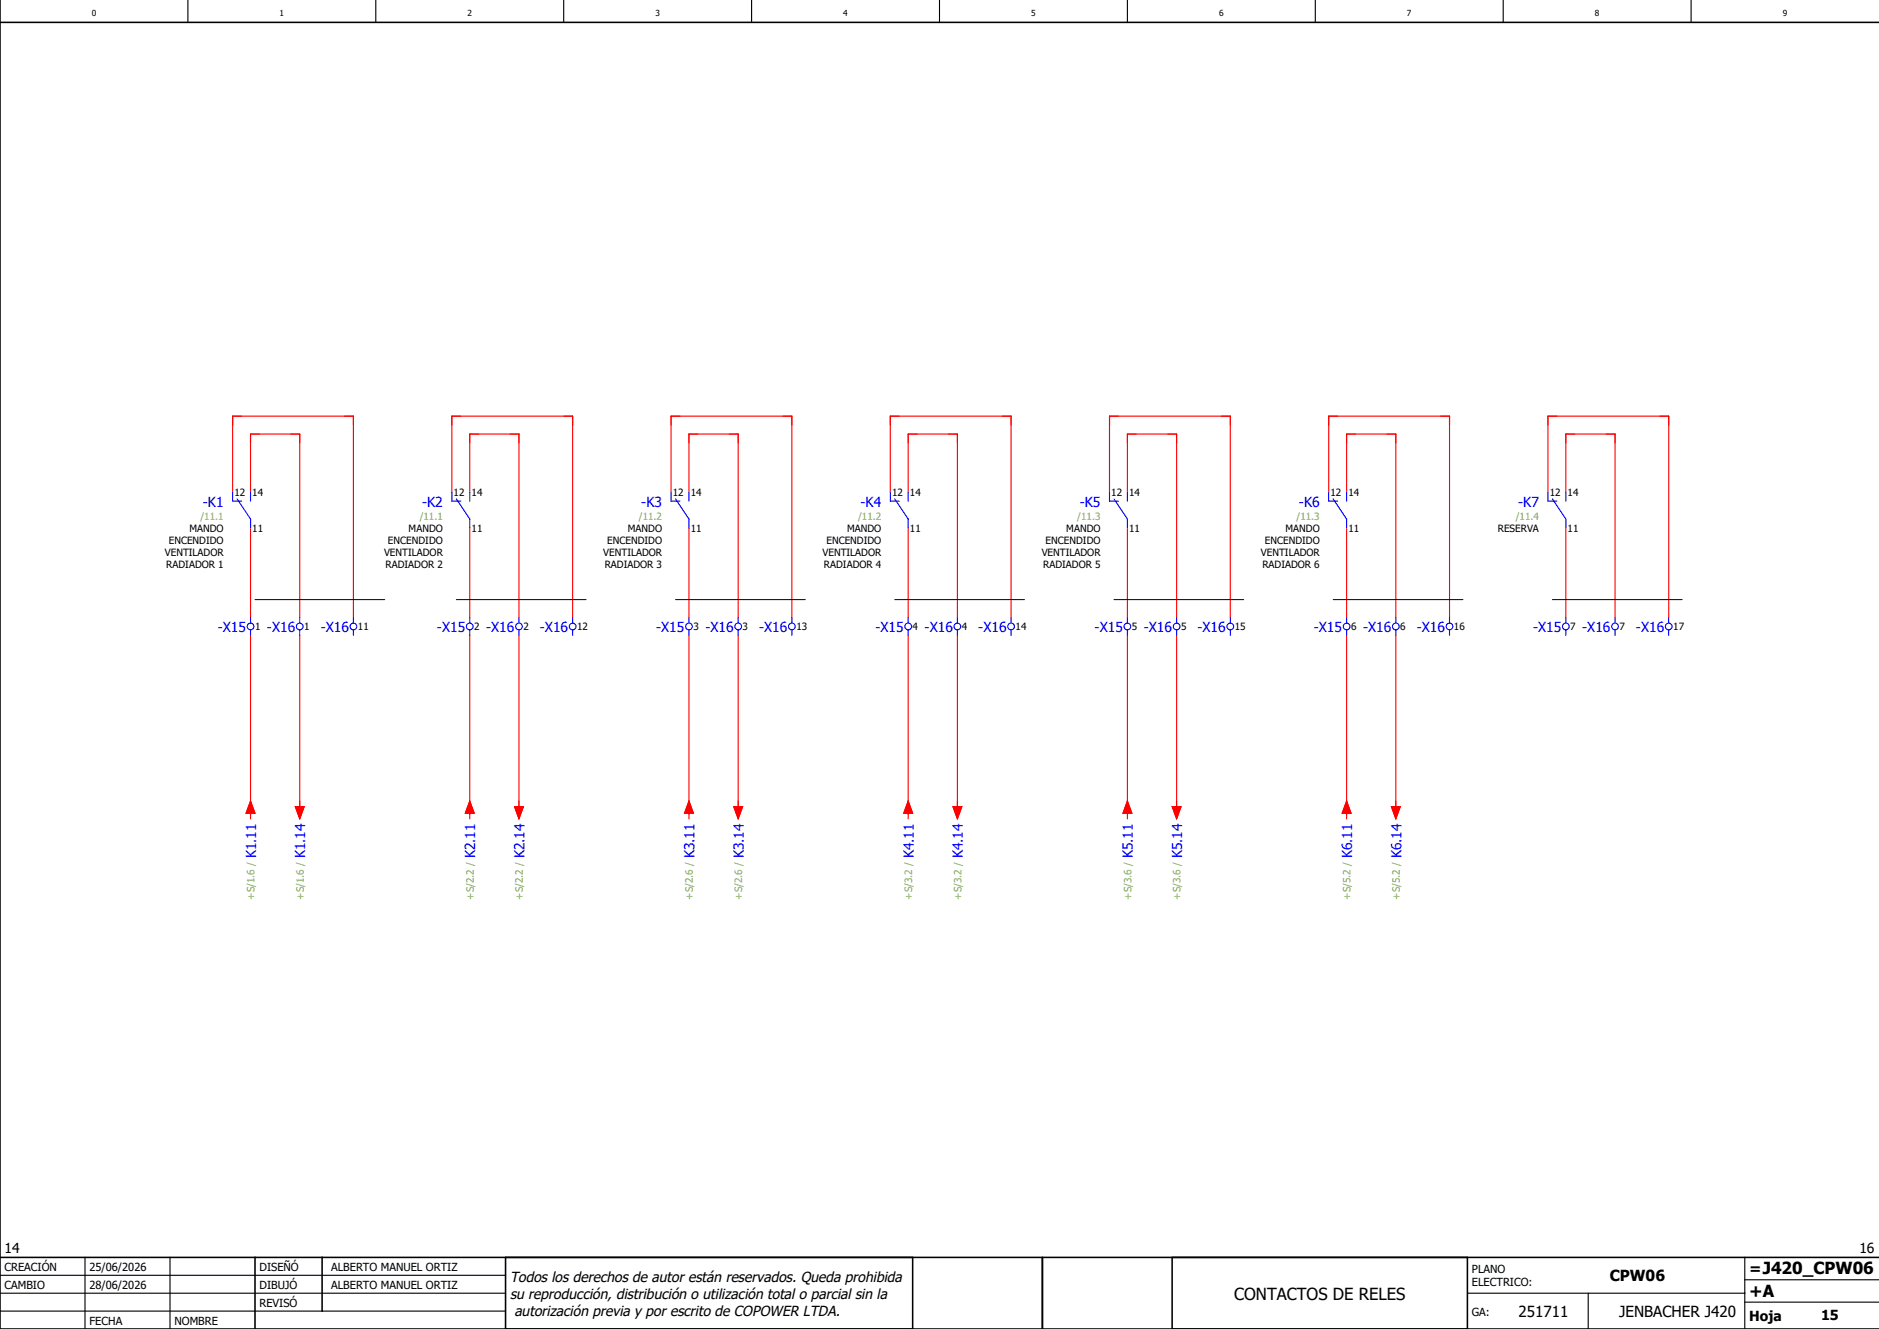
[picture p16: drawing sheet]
<svg xmlns="http://www.w3.org/2000/svg" width="420mm" height="297mm" viewBox="0 0 420 297" stroke-linecap="round" stroke-linejoin="round" font-family="sans-serif">
<defs><g id="words">
<g font-size="3.7">
<text x="275.9" y="290.5">CONTACTOS DE RELES</text>
<text x="391" y="289.8">+A</text>
</g>
<g font-size="3.4">
<text x="359.8" y="286.4">CPW06</text>
<text x="391" y="284.6">=J420_CPW06</text>
<text x="339.4" y="294.4">251711</text>
<text x="361.9" y="294.4">JENBACHER J420</text>
</g>
<g font-size="3.2">
<text x="114" y="286.5">Todos los derechos de autor están reservados. Queda prohibida</text>
<text x="114" y="290.2">su reproducción, distribución o utilización total o parcial sin la</text>
<text x="115" y="294">autorización previa y por escrito de COPOWER LTDA.</text>
</g>
<g font-size="3.1" fill="#00f">
<text x="45.4" y="113.2">-K1</text>
<text x="94.4" y="113.2">-K2</text>
<text x="143.4" y="113.2">-K3</text>
<text x="192.4" y="113.2">-K4</text>
<text x="241.4" y="113.2">-K5</text>
<text x="290.4" y="113.2">-K6</text>
<text x="339.4" y="113.2">-K7</text>
<text x="48.7" y="141.2">-X15</text>
<text x="59.7" y="141.2">-X16</text>
<text x="71.7" y="141.2">-X16</text>
<text x="97.7" y="141.2">-X15</text>
<text x="108.7" y="141.2">-X16</text>
<text x="120.7" y="141.2">-X16</text>
<text x="146.7" y="141.2">-X15</text>
<text x="157.7" y="141.2">-X16</text>
<text x="169.7" y="141.2">-X16</text>
<text x="195.7" y="141.2">-X15</text>
<text x="206.7" y="141.2">-X16</text>
<text x="218.7" y="141.2">-X16</text>
<text x="244.7" y="141.2">-X15</text>
<text x="255.7" y="141.2">-X16</text>
<text x="267.7" y="141.2">-X16</text>
<text x="293.7" y="141.2">-X15</text>
<text x="304.7" y="141.2">-X16</text>
<text x="316.7" y="141.2">-X16</text>
<text x="342.7" y="141.2">-X15</text>
<text x="353.7" y="141.2">-X16</text>
<text x="365.7" y="141.2">-X16</text>
<text x="57.2" y="191.9" transform="rotate(-90 57.2 191.9)">K1.11</text>
<text x="68.2" y="191.9" transform="rotate(-90 68.2 191.9)">K1.14</text>
<text x="106.2" y="191.9" transform="rotate(-90 106.2 191.9)">K2.11</text>
<text x="117.2" y="191.9" transform="rotate(-90 117.2 191.9)">K2.14</text>
<text x="155.2" y="191.9" transform="rotate(-90 155.2 191.9)">K3.11</text>
<text x="166.2" y="191.9" transform="rotate(-90 166.2 191.9)">K3.14</text>
<text x="204.2" y="191.9" transform="rotate(-90 204.2 191.9)">K4.11</text>
<text x="215.2" y="191.9" transform="rotate(-90 215.2 191.9)">K4.14</text>
<text x="253.2" y="191.9" transform="rotate(-90 253.2 191.9)">K5.11</text>
<text x="264.2" y="191.9" transform="rotate(-90 264.2 191.9)">K5.14</text>
<text x="302.2" y="191.9" transform="rotate(-90 302.2 191.9)">K6.11</text>
<text x="313.2" y="191.9" transform="rotate(-90 313.2 191.9)">K6.14</text>
</g>
<g font-size="3.1">
<text x="1" y="280">14</text>
<text x="415.6" y="280">16</text>
<text x="391" y="295.2">Hoja</text>
<text x="407" y="295">15</text>
</g>
<g font-size="2.5">
<text x="1" y="284">CREACIÓN</text>
<text x="20" y="284">25/06/2026</text>
<text x="58" y="284">DISEÑÓ</text>
<text x="74" y="284">ALBERTO MANUEL ORTIZ</text>
<text x="329" y="284.5">PLANO</text>
<text x="329" y="287.5">ELECTRICO:</text>
<text x="1" y="288">CAMBIO</text>
<text x="20" y="288">28/06/2026</text>
<text x="58" y="292">REVISÓ</text>
<text x="58" y="288">DIBUJÓ</text>
<text x="74" y="288">ALBERTO MANUEL ORTIZ</text>
<text x="329" y="294">GA:</text>
<text x="20" y="296">FECHA</text>
<text x="39" y="296">NOMBRE</text>
</g>
<g font-size="2.2">
<text x="52.4" y="110.9">12</text>
<text x="56.4" y="110.9">14</text>
<text x="101.4" y="110.9">12</text>
<text x="105.4" y="110.9">14</text>
<text x="150.4" y="110.9">12</text>
<text x="154.4" y="110.9">14</text>
<text x="199.4" y="110.9">12</text>
<text x="203.4" y="110.9">14</text>
<text x="248.4" y="110.9">12</text>
<text x="252.4" y="110.9">14</text>
<text x="297.4" y="110.9">12</text>
<text x="301.4" y="110.9">14</text>
<text x="346.4" y="110.9">12</text>
<text x="350.4" y="110.9">14</text>
<text x="42.3" y="118.8">MANDO</text>
<text x="56.4" y="118.8">11</text>
<text x="91.3" y="118.8">MANDO</text>
<text x="105.4" y="118.8">11</text>
<text x="140.3" y="118.8">MANDO</text>
<text x="154.4" y="118.8">11</text>
<text x="189.3" y="118.8">MANDO</text>
<text x="203.4" y="118.8">11</text>
<text x="238.3" y="118.8">MANDO</text>
<text x="252.4" y="118.8">11</text>
<text x="287.3" y="118.8">MANDO</text>
<text x="301.4" y="118.8">11</text>
<text x="334.8" y="118.8">RESERVA</text>
<text x="350.4" y="118.8">11</text>
<text x="36.8" y="124.2">VENTILADOR</text>
<text x="37.7" y="121.5">ENCENDIDO</text>
<text x="85.8" y="124.2">VENTILADOR</text>
<text x="86.7" y="121.5">ENCENDIDO</text>
<text x="134.8" y="124.2">VENTILADOR</text>
<text x="135.7" y="121.5">ENCENDIDO</text>
<text x="183.8" y="124.2">VENTILADOR</text>
<text x="184.7" y="121.5">ENCENDIDO</text>
<text x="232.8" y="124.2">VENTILADOR</text>
<text x="233.7" y="121.5">ENCENDIDO</text>
<text x="281.8" y="124.2">VENTILADOR</text>
<text x="282.7" y="121.5">ENCENDIDO</text>
<text x="37.2" y="126.9">RADIADOR 1</text>
<text x="86.2" y="126.9">RADIADOR 2</text>
<text x="135.2" y="126.9">RADIADOR 3</text>
<text x="184.2" y="126.9">RADIADOR 4</text>
<text x="233.2" y="126.9">RADIADOR 5</text>
<text x="282.2" y="126.9">RADIADOR 6</text>
<text x="57" y="140.9">1</text>
<text x="68" y="140.9">1</text>
<text x="80" y="140.9">11</text>
<text x="106" y="140.9">2</text>
<text x="117" y="140.9">2</text>
<text x="129" y="140.9">12</text>
<text x="155" y="140.9">3</text>
<text x="166" y="140.9">3</text>
<text x="178" y="140.9">13</text>
<text x="204" y="140.9">4</text>
<text x="215" y="140.9">4</text>
<text x="227" y="140.9">14</text>
<text x="253" y="140.9">5</text>
<text x="264" y="140.9">5</text>
<text x="276" y="140.9">15</text>
<text x="302" y="140.9">6</text>
<text x="313" y="140.9">6</text>
<text x="325" y="140.9">16</text>
<text x="351" y="140.9">7</text>
<text x="362" y="140.9">7</text>
<text x="374" y="140.9">17</text>
</g>
<g font-size="2.2" fill="#7ca552">
<text x="44.8" y="116.1">/11.1</text>
<text x="93.8" y="116.1">/11.1</text>
<text x="142.8" y="116.1">/11.2</text>
<text x="191.8" y="116.1">/11.2</text>
<text x="240.8" y="116.1">/11.3</text>
<text x="289.8" y="116.1">/11.3</text>
<text x="338.8" y="116.1">/11.4</text>
<text x="56.9" y="201.1" transform="rotate(-90 56.9 201.1)">+S/1.6 /</text>
<text x="67.9" y="201.1" transform="rotate(-90 67.9 201.1)">+S/1.6 /</text>
<text x="105.9" y="201.1" transform="rotate(-90 105.9 201.1)">+S/2.2 /</text>
<text x="116.9" y="201.1" transform="rotate(-90 116.9 201.1)">+S/2.2 /</text>
<text x="154.9" y="201.1" transform="rotate(-90 154.9 201.1)">+S/2.6 /</text>
<text x="165.9" y="201.1" transform="rotate(-90 165.9 201.1)">+S/2.6 /</text>
<text x="203.9" y="201.1" transform="rotate(-90 203.9 201.1)">+S/3.2 /</text>
<text x="214.9" y="201.1" transform="rotate(-90 214.9 201.1)">+S/3.2 /</text>
<text x="252.9" y="201.1" transform="rotate(-90 252.9 201.1)">+S/3.6 /</text>
<text x="263.9" y="201.1" transform="rotate(-90 263.9 201.1)">+S/3.6 /</text>
<text x="301.9" y="201.1" transform="rotate(-90 301.9 201.1)">+S/5.2 /</text>
<text x="312.9" y="201.1" transform="rotate(-90 312.9 201.1)">+S/5.2 /</text>
</g>
<g font-size="1.9">
<text x="20.5" y="3.6">0</text>
<text x="62.5" y="3.6">1</text>
<text x="104.5" y="3.6">2</text>
<text x="146.5" y="3.6">3</text>
<text x="188.5" y="3.6">4</text>
<text x="230.5" y="3.6">5</text>
<text x="272.5" y="3.6">6</text>
<text x="314.5" y="3.6">7</text>
<text x="356.5" y="3.6">8</text>
<text x="398.5" y="3.6">9</text>
</g>
</g></defs>
<g fill="none" stroke="#000" stroke-width=".25">
<path d="M42 0v5M84 0v5M126 0v5M168 0v5M210 0v5M252 0v5M294 0v5M336 0v5M378 0v5M0 285h113M0 293h113M0 289h113"/>
<path d="M19 281v16M38 281v16M328 289h62M355 289v8M390 291h30M390 281v16M390 286h30"/>
</g>
<path d="M0 5h420M0 0v297h420M0 281h420M57 281v16M72 281v12M113 281v16M204 281v16M233 281v16M262 281v16M328 281v16" fill="none" stroke="#000" stroke-width=".35"/>
<g fill="none" stroke="#f00" stroke-width=".25">
<path d="M52 110v-17h27v45M56 110v-13h11v41M56 118v20M101 110v-17h27v45M105 110v-13h11v41M105 118v20M150 110v-17h27v45M154 110v-13h11v41M154 118v20M199 110v-17h27v45M203 110v-13h11v41M203 118v20"/>
<path d="M248 110v-17h27v45M252 110v-13h11v41M252 118v20M297 110v-17h27v45M301 110v-13h11v41M301 118v20M346 110v-17h27v45M350 110v-13h11v41M350 118v20M56 142v41M67 142v39M105 142v41"/>
<path d="M116 142v39M154 142v41M165 142v39M203 142v41M214 142v39M252 142v41M263 142v39M301 142v41M312 142v39M56 179l1 2.8h-2zM105 179l1 2.8h-2zM154 179l1 2.8h-2z"/>
<path d="M203 179l1 2.8h-2zM252 179l1 2.8h-2zM301 179l1 2.8h-2zM66 180.3h2l-1 2.7zM115 180.3h2l-1 2.7zM164 180.3h2l-1 2.7zM213 180.3h2l-1 2.7zM262 180.3h2l-1 2.7zM311 180.3h2l-1 2.7z"/>
</g>
<path d="M57 134h29M102 134h29M151 134h29M200 134h29M249 134h29M298 134h29M347 134h29" fill="none" stroke="#000" stroke-width=".22"/>
<g fill="none" stroke="#00f" stroke-width=".25">
<path d="M52 110v2h2M53 111.5l3 4.5v2M56 110v2M101 110v2h2M102 111.5l3 4.5v2M105 110v2M150 110v2h2M151 111.5l3 4.5v2M154 110v2M199 110v2h2M200 111.5l3 4.5v2M203 110v2"/>
<path d="M248 110v2h2M249 111.5l3 4.5v2M252 110v2M297 110v2h2M298 111.5l3 4.5v2M301 110v2M346 110v2h2M347 111.5l3 4.5v2M350 110v2M56 138v1.3M67 138v1.3M79 138v1.3"/>
<path d="M105 138v1.3M116 138v1.3M128 138v1.3M154 138v1.3M165 138v1.3M177 138v1.3M203 138v1.3M214 138v1.3M226 138v1.3M252 138v1.3M263 138v1.3M275 138v1.3"/>
<path d="M301 138v1.3M312 138v1.3M324 138v1.3M350 138v1.3M361 138v1.3M373 138v1.3M56 140.8v1.2M67 140.8v1.2M79 140.8v1.2M105 140.8v1.2M116 140.8v1.2M128 140.8v1.2"/>
<path d="M154 140.8v1.2M165 140.8v1.2M177 140.8v1.2M203 140.8v1.2M214 140.8v1.2M226 140.8v1.2M252 140.8v1.2M263 140.8v1.2M275 140.8v1.2M301 140.8v1.2M312 140.8v1.2M324 140.8v1.2"/>
<path d="M350 140.8v1.2M361 140.8v1.2M373 140.8v1.2"/>
<circle cx="312" cy="140" r=".75"/>
<circle cx="373" cy="140" r=".75"/>
<circle cx="56" cy="140" r=".75"/>
<circle cx="67" cy="140" r=".75"/>
<circle cx="79" cy="140" r=".75"/>
<circle cx="105" cy="140" r=".75"/>
<circle cx="116" cy="140" r=".75"/>
<circle cx="128" cy="140" r=".75"/>
<circle cx="154" cy="140" r=".75"/>
<circle cx="165" cy="140" r=".75"/>
<circle cx="177" cy="140" r=".75"/>
<circle cx="203" cy="140" r=".75"/>
<circle cx="214" cy="140" r=".75"/>
<circle cx="226" cy="140" r=".75"/>
<circle cx="252" cy="140" r=".75"/>
<circle cx="263" cy="140" r=".75"/>
<circle cx="275" cy="140" r=".75"/>
<circle cx="301" cy="140" r=".75"/>
<circle cx="324" cy="140" r=".75"/>
<circle cx="350" cy="140" r=".75"/>
<circle cx="361" cy="140" r=".75"/>
</g>
<g fill="#f00" stroke="#f00" stroke-width=".22">
<path d="M252 179l1 2.8h-2z"/>
<path d="M262 180.3h2l-1 2.7z"/>
<path d="M56 179l1 2.8h-2z"/>
<path d="M66 180.3h2l-1 2.7z"/>
<path d="M105 179l1 2.8h-2z"/>
<path d="M115 180.3h2l-1 2.7z"/>
<path d="M154 179l1 2.8h-2z"/>
<path d="M164 180.3h2l-1 2.7z"/>
<path d="M203 179l1 2.8h-2z"/>
<path d="M213 180.3h2l-1 2.7z"/>
<path d="M301 179l1 2.8h-2z"/>
<path d="M311 180.3h2l-1 2.7z"/>
</g>
<use href="#words"/>
</svg>
